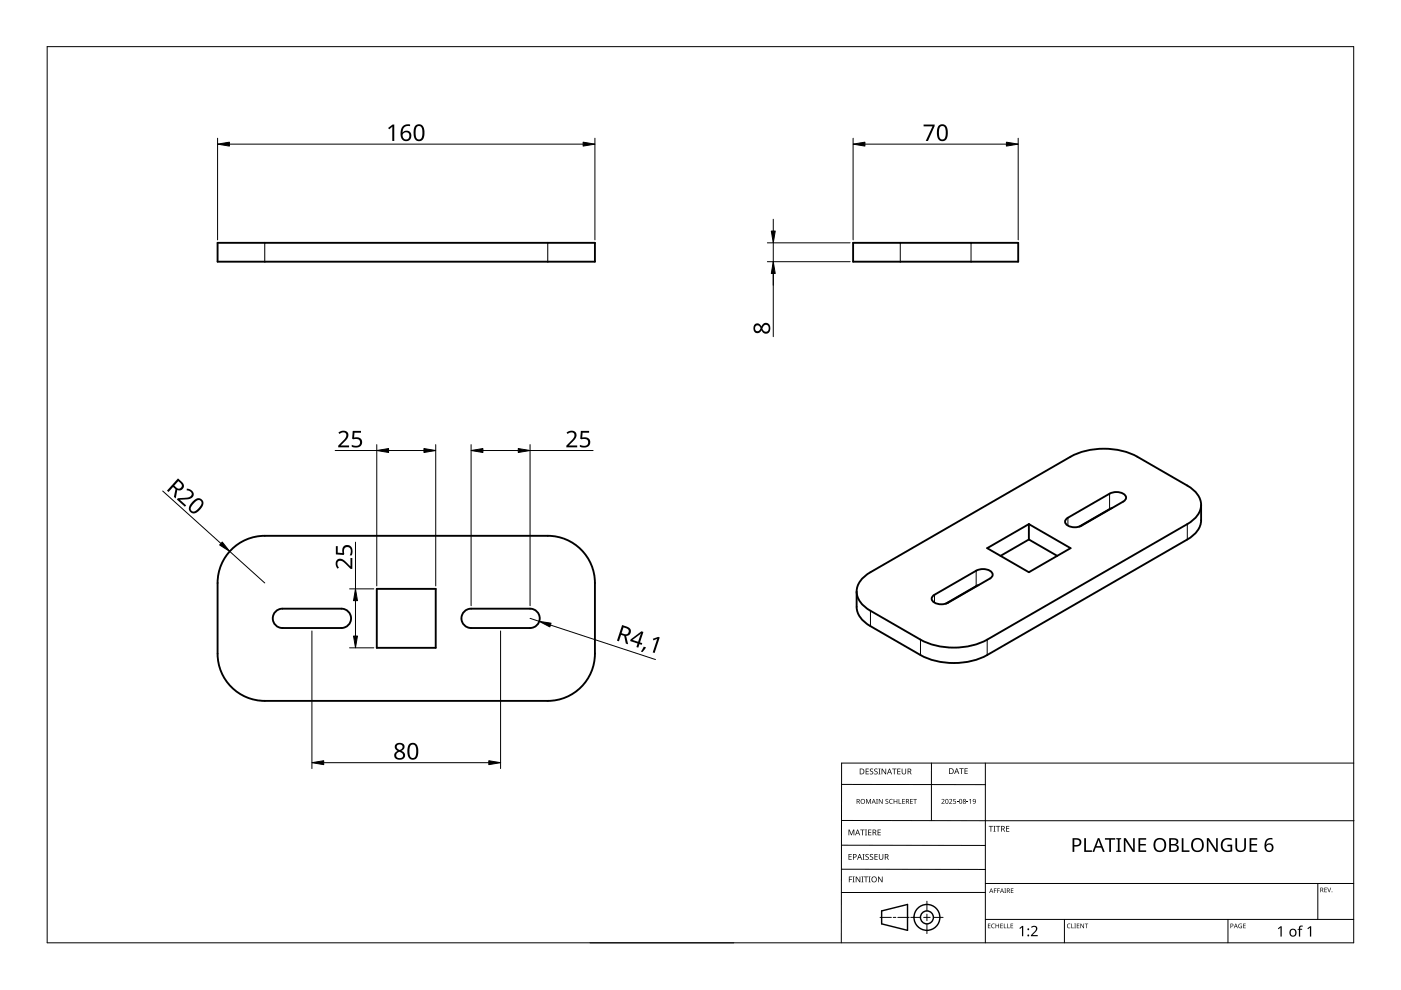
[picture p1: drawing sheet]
<svg xmlns="http://www.w3.org/2000/svg" width="297mm" height="210mm" viewBox="0 0 297 210" stroke-linecap="round" stroke-linejoin="round" font-family="sans-serif">
<g fill="none" stroke="#000" stroke-width=".4">
<path d="M46.1 51.5h80v4h-80zM180.9 51.5h35v4h-35zM49.5 116.1a10 10 0 0 1 6.6-2.5h60a10 10 0 0 1 10 10v15a10 10 0 0 1-10 10h-60a10 10 0 0 1-10-10v-15a10 10 0 0 1 3.4-7.5zM209.3 116.2l8.8-5.1 8.9 5.1-8.9 5.1zM218.1 114.4l-6 3.5M218.1 114.4l6.1 3.5M218.1 111.1v3.3M226.2 110l9.1-5.3a2.87 2.87 0 0 1 3.4 .5 .88 .88 0 0 1-.5 1.1l-8.9 5.1a2.87 2.87 0 0 1-3.4-.5 .8 .8 0 0 1 .3-.9zM235.8 107.7l-7 4M254.7 107v3.3a5 5 0 0 1-3 4.1l-42.4 24.5a15.6 15.6 0 0 1-14.1 0l-10.6-6.1a5 5 0 0 1-3-4.1v-3.3M58.4 129.7l.9-.6h.6h12.5a2.05 2.05 0 0 1 2 2 2.05 2.05 0 0 1-2 2.1h-12.5a2.05 2.05 0 0 1-1.9-1.3 2.05 2.05 0 0 1 .4-2.2zM79.9 124.9h12.5v12.5h-12.5z"/>
<path d="M98.4 129.7l.9-.6h.6h12.5a2.05 2.05 0 0 1 2 2 2.05 2.05 0 0 1-2 2.1h-12.5a2.05 2.05 0 0 1-1.9-1.3 2.05 2.05 0 0 1 .4-2.2zM182.8 122.7l1.8-1.4 42.4-24.5a15.6 15.6 0 0 1 14.1 0l10.6 6.2a4.8 4.8 0 0 1 2.9 4.6 5.2 5.2 0 0 1-2.9 3.5l-42.4 24.5a15.6 15.6 0 0 1-14.1 0l-10.6-6.1a4.8 4.8 0 0 1-2.9-4.7 4.3 4.3 0 0 1 1.1-2.1zM197.9 126.3l9.1-5.3a2.87 2.87 0 0 1 3.4 .5 .88 .88 0 0 1-.5 1.2l-8.9 5.1a2.87 2.87 0 0 1-3.4-.5 .8 .8 0 0 1 .3-1zM207.5 124.1l-7 3.9"/>
</g>
<path d="M56.1 51.5v4M116.1 51.5v4M190.9 51.5v4M205.9 51.5v4M226.4 109.8v1.6M235.3 104.7v3.2M251.7 111.1v3.3M184.6 129.5v3.3M195.2 135.6v3.3M198.1 126.1v1.7M207 121v3.3M209.3 135.6v3.3" fill="none" stroke="#000" stroke-width=".21"/>
<path d="M10 9.9h277v190h-277z" fill="none" stroke="#000" stroke-width=".21"/>
<g fill="none" stroke="#000" stroke-width=".21">
<path d="M178.4 179.2l30.5 .1M178.4 166.3l30.5 .1M178.5 174h108.6M197.5 161.8v12.2M208.9 161.8v38.1M287 161.8h-108.6v38.1M125.1 199.9h30.5M178.4 184.3h30.5M186.6 194.5h2.4M189.4 194.5h.5M190.4 194.5h2.4M193.1 194.5h2.1"/>
<path d="M195.8 194.5h1.4M196.5 191.1v2M196.5 193.8v1.4M196.5 195.9v2M197.9 194.5h2.1M208.9 189.2h-30.5M208.9 187.3h78.1M208.9 194.9h78.1M225.7 194.9v5M260.4 194.9v5M279.4 187.3v7.6"/>
</g>
<g fill="none" stroke="#000" stroke-width=".3">
<path d="M186.9 193.1l5.5-1.3v5.5l-5.5-1.4z"/>
<circle cx="196.5" cy="194.5" r="1.37"/>
<circle cx="196.5" cy="194.5" r="2.74"/>
</g>
<g fill="#000">
<path d="M179.9 175.9h.2l.4 1 .4-1h.2v1.2h-.1v-1.1l-.4 1.1h-.2l-.4-1.1 .1 1.1h-.2zM182.4 175.9h.9v.1h-.4v1.1h-.1v-1.1h-.4zM183.4 175.9h.4l-.1 .1v1l.1 .1h-.4l.1-.1v-1zM183.6 169.4h.2l.3 .8 .4-.8h.2v1h-.2v-.9l-.4 .9-.4-.9 .1 .9h-.2zM183.5 163h.7v.1h-.5v.4h.5v.1h-.5v.4h.5v.2h-.7zM184.1 175.9h.6v.1h-.5v.4h.5v.1h-.5v.5h.5v.1h-.6zM184.5 163.1l.4-.2 .2 .1v.1a.25 .25 0 0 0-.4-.1 .25 .25 0 0 0 0 .4 .4 .4 0 0 1 .5 .3 .4 .4 0 0 1-.3 .5 .4 .4 0 0 1-.5-.2h.1a.27 .27 0 0 0 .4 .1 .27 .27 0 0 0-.1-.4l-.3-.3zM185.4 163.1l.4-.2 .3 .1-.1 .1a.25 .25 0 0 0-.4-.1 .25 .25 0 0 0 0 .4 .4 .4 0 0 1 .5 .3 .4 .4 0 0 1-.3 .5 .4 .4 0 0 1-.5-.2h.1a.27 .27 0 0 0 .4 .1 .27 .27 0 0 0 0-.4l-.4-.3zM185.8 169.4h.3l-.1 .1v.8l.1 .1h-.3l.1-.1zM186.2 163h.5l-.2 .1v1l.2 .1h-.5l.2-.1v-1zM186.1 175.9h.6v.1h-.5v.4h.5v.1h-.5v.5h.5v.1h-.6zM186.3 169.4h.2l.5 .8v-.8h.1v1h-.1l-.6-.8v.8h-.1z"/>
<path d="M186.9 163h.2l.6 1v-1h.2v1.2h-.2l-.6-1v1h-.2zM187.8 169.5l.3-.1h.2v.2a.25 .25 0 0 0-.3-.1 .25 .25 0 0 0-.1 .3 .25 .25 0 0 0 .3 .1 .32 .32 0 0 1 0 .5 .32 .32 0 0 1-.5-.1 .25 .25 0 0 0 .4 .1 .25 .25 0 0 0 0-.4l-.3-.2zM188.6 169.5l.4-.1h.3l-.1 .2a.41 .41 0 0 0-.6 .3 .41 .41 0 0 0 .6 .4 .48 .48 0 0 1-.6-.1 .48 .48 0 0 1 0-.7zM189.1 163h1v.1h-.4v1.1h-.2v-1.1h-.4zM189.5 169.4h.1v.4h.5v-.4h.1v1h-.1v-.5h-.5v.5h-.1zM190.5 169.4h.2v.9h.4v.1h-.6zM190.2 163h.7v.1h-.5v.4h.5v.1h-.5v.4h.5v.2h-.7zM191.3 169.4h.5v.1h-.4v.3h.4v.1h-.4v.4h.4v.1h-.5zM191.2 163h.1v.8a.32 .32 0 0 0 .3 .3 .32 .32 0 0 0 .4-.4v-.7h.1v.7a.47 .47 0 0 1-.5 .5 .47 .47 0 0 1-.4-.5zM193 169.4h.5v.1h-.4v.3h.4v.1h-.4v.4h.4v.1h-.5zM193.6 169.4h.8v.1h-.3v.9h-.2v-.9h-.3zM199.6 169.5a.37 .37 0 0 1 .6 0 .37 .37 0 0 1-.2 .6l-.2 .2h.5v.1h-.7l.3-.4a.27 .27 0 0 0 .2-.3 .27 .27 0 0 0-.4-.1z"/>
<path d="M201.2 169.5a.37 .37 0 0 1 .6 0 .37 .37 0 0 1-.2 .6l-.2 .2h.5v.1h-.7l.3-.4a.27 .27 0 0 0 .3-.3 .27 .27 0 0 0-.5-.1zM202.1 169.4h.5v.1h-.4v.3a.34 .34 0 0 1 .5 .2 .34 .34 0 0 1-.2 .4 .34 .34 0 0 1-.4-.1 .29 .29 0 0 0 .4 0 .29 .29 0 0 0 0-.4 .29 .29 0 0 0-.4 0zM202.9 170l.3 .1zM203.4 162.9h.9v.1h-.4v1.1h-.1v-1.1h-.4zM204.9 170l.4 .1zM204.5 162.9h.7v.1h-.5v.4h.4v.1h-.4v.5h.5v.1h-.7zM205.5 169.6l.4-.2v1h-.2v-.9zM209.6 175.1h.9v.2h-.3v1h-.2v-1h-.4zM210.6 175.1h.5l-.2 .1v1l.2 .1h-.5l.2-.1v-1zM211.2 175.1h.9v.2h-.4v1h-.2v-1h-.3zM213.3 175.1h.7v.2h-.5v.3h.5v.2h-.5v.4h.5v.1h-.7zM259.2 178.1a1.87 1.87 0 0 1 2-.3l-.1 .4a1.2 1.2 0 0 0-1.9 .9 1.2 1.2 0 0 0 1.7 1.2v-.9h-.7v-.3h1v1.4a1.59 1.59 0 0 1-2.3-.8v-.2a1.66 1.66 0 0 1 .3-1.4z"/>
<path d="M261.9 177.7h.4v1.9a.76 .76 0 0 0 .7 .7 .76 .76 0 0 0 .8-.7v-1.9h.4v1.9a1.12 1.12 0 0 1-1.2 1.1 1.12 1.12 0 0 1-1.1-1.1zM180 185.8h.7v.2h-.6v.4h.5v.1h-.5v.6h-.1zM179.9 181.1h.7v.1h-.5v.4h.4v.1h-.4v.5h.5v.1h-.7zM180.8 185.8h.4l-.1 .2v.9l.1 .2h-.4l.1-.2v-.9zM181.4 185.8h.2l.7 1.1v-1.1h.1v1.3h-.2l-.6-1v1h-.2zM182.6 185.8h.5l-.2 .2v.9l.2 .2h-.5l.2-.2v-.9zM182.9 181.1h.4l-.1 .1v1l.1 .1h-.4l.1-.1v-1zM183.2 185.8h.9v.2h-.4v1.1h-.2v-1.1h-.3zM183.5 181.2l.5-.1h.2v.2a.25 .25 0 0 0-.4-.1 .25 .25 0 0 0 0 .4 .4 .4 0 0 1 .4 .3 .4 .4 0 0 1-.2 .4 .4 .4 0 0 1-.5-.2 .27 .27 0 0 0 .5 .1 .27 .27 0 0 0-.1-.4l-.4-.3zM184.2 185.8h.4l-.1 .2v.9l.1 .2h-.4l.1-.2v-.9zM184.5 181.2l.4-.1h.2v.2a.25 .25 0 0 0-.4-.1 .25 .25 0 0 0 0 .4 .4 .4 0 0 1 .5 .3 .4 .4 0 0 1-.3 .4 .4 .4 0 0 1-.5-.2h.1a.27 .27 0 0 0 .4 .1 .27 .27 0 0 0-.1-.4l-.3-.3zM185.4 181.1h.7v.1h-.5v.4h.5v.1h-.5v.5h.5v.1h-.7z"/>
<path d="M186.2 185.8h.1l.7 1.1v-1.1h.1v1.3h-.2l-.6-1v1h-.1zM186.3 181.1h.2v.8a.32 .32 0 0 0 .3 .3 .32 .32 0 0 0 .3-.3v-.8h.2v.8a.47 .47 0 0 1-.5 .4 .47 .47 0 0 1-.5-.4zM209.5 195.8h.5l-.4 .1v.3h.4l-.4 .1v.4l.4 .1h-.5zM210.3 196l.3-.2 .3 .1v.1a.39 .39 0 0 0-.6 .3 .39 .39 0 0 0 .6 .4 .46 .46 0 0 1-.7-.1 .46 .46 0 0 1 .1-.6zM210.7 188.4h.6l-.4 .1v.3h.4l-.4 .1v.4h-.2zM211.4 188.4h.6l-.4 .1v.3h.4l-.4 .1v.4h-.2zM211.1 195.8h.1v.4h.5v-.4h.1v1h-.1v-.5h-.5v.5h-.1zM212.1 195.8h.5l-.4 .1v.3h.4l-.4 .1v.4l.4 .1h-.5zM212.8 195.8h.2v.9l.4 .1h-.6zM212.9 188.4h.4l-.1 .1 .1 .8h-.4l.2-.1zM213.6 195.8h.1v.9l.4 .1h-.5zM214.3 195.8h.5l-.4 .1v.3h.4l-.4 .1v.4l.4 .1h-.5z"/>
<path d="M214.3 188.4h.6l-.5 .1v.3h.4l-.4 .1v.3l.5 .1h-.6zM216.1 196.8l.6-.5h.2v2.2h-.2v-1.9l-.4 .4zM218.6 196.5a.76 .76 0 0 1 1.2 0 .76 .76 0 0 1-.3 1.2l-.6 .6h1.1v.2h-1.4v-.2l.8-.8a.52 .52 0 0 0 .2-.8 .52 .52 0 0 0-.9 0zM226.3 196l.4-.2 .3 .1-.1 .1a.39 .39 0 0 0-.6 .3 .39 .39 0 0 0 .6 .4 .46 .46 0 0 1-.6-.1 .46 .46 0 0 1 0-.6zM227.1 195.8h.2v.9l.4 .1h-.6zM227.8 195.8h.3l-.1 .1 .1 .9h-.3l.1-.1zM228.3 195.8h.5l-.4 .1v.3h.4l-.4 .1v.4l.4 .1h-.5zM229.1 195.8h.1l.5 .8v-.8h.1v1h-.1l-.5-.8v.8h-.1zM229.9 177.7h.3v2.6h1.3v.3h-1.6zM230 195.8h.7l-.3 .1v.9h-.1v-.9zM234.3 177.7h2.2v.3h-1v2.6h-.3v-2.6h-.9zM236.7 177.7h1v.2l-.3 .1v2.3l.3 .1v.2h-1v-.2l.3-.1v-2.3l-.3-.1z"/>
<path d="M238.3 177.7h.4l1.6 2.4-.1-2.4h.4v2.9h-.4l-1.6-2.4v2.4h-.3zM241.4 177.7h1.6v.3h-1.3v.9h1.2v.4h-1.2v1h1.3v.3h-1.6zM250.5 177.7h.4v2.6h1.3v.3h-1.7zM255.9 177.7h.4l1.6 2.4-.1-2.4h.4v2.9h-.4l-1.6-2.4v2.4h-.3zM262.7 196l.6-.1-.1 .1a.4 .4 0 0 0-.5 .3 .4 .4 0 0 0 .5 .4v-.3l-.2-.1h.3v.5a.53 .53 0 0 1-.7-.1 .53 .53 0 0 1 .1-.7zM263.6 195.8h.5l-.4 .1v.3h.4l-.4 .1v.4l.4 .1h-.5zM264.9 177.7h1.7v.3h-1.3v.9h1.2v.4h-1.2v1h1.3v.3h-1.7zM270.9 196.8l.6-.4h.2v2.2h-.2v-1.9l-.4 .3zM275.5 196.4l.7-.1v.2h-.4l-.1 .2v.2h.4v.2h-.4v1.5h-.3v-1.5h-.3l.3-.2zM277.2 196.8l.6-.4h.2v2.2h-.3v-1.9l-.4 .3zM280.8 188.2h.5l-.4 .1v.3h.4l-.4 .1v.4l.4 .1h-.5zM281.4 188.2h.1l.3 .8 .3-.8h.1l-.3 1h-.1z"/>
<path d="M181.6 169.4h.3a.29 .29 0 0 1 .4 .2 .29 .29 0 0 1-.2 .4l.3 .4h-.2l-.2-.4h-.2v.4h-.2zM181.8 169.5v.4h.1a.2 .2 0 0 0 .2-.2 .2 .2 0 0 0-.2-.2z"/>
<path d="M181.8 175.9h.1l.5 1.2h-.2l-.1-.4h-.5l-.2 .4h-.1zM181.8 176l-.2 .6h.4z"/>
<path d="M182.3 163h.4a.61 .61 0 0 1 .6 .6 .61 .61 0 0 1-.7 .6h-.3zM182.4 163.1v.9h.2a.48 .48 0 0 0 .5-.4 .48 .48 0 0 0-.5-.5z"/>
<path d="M182.4 169.9a.51 .51 0 0 1 1 0 .51 .51 0 0 1-1 0zM182.6 169.9a.4 .4 0 0 0 .8 0 .4 .4 0 0 0-.8 0z"/>
<path d="M185 175.9h.3a.35 .35 0 0 1 .5 .2 .35 .35 0 0 1-.3 .5l.4 .5h-.2l-.3-.5h-.2v.5h-.2zM185.2 176v.5h.1a.23 .23 0 0 0 .3-.3 .23 .23 0 0 0-.3-.2z"/>
<path d="M185.2 169.4l.5 1-.3-.3h-.4l-.2 .3zM185.2 169.5l-.1 .5h.3z"/>
<path d="M188.5 163h.2l.4 1.2h-.1l-.2-.4h-.5l-.1 .4h-.2zM188.6 163.1l-.2 .6h.4z"/>
<path d="M192.1 169.4h.3a.29 .29 0 0 1 .3 .2 .29 .29 0 0 1-.2 .4l.3 .4h-.1l-.3-.4h-.2v.4h-.1zM192.2 169.5v.4h.2a.2 .2 0 0 0 .2-.2 .2 .2 0 0 0-.3-.2z"/>
<path d="M192.4 163h.4a.35 .35 0 0 1 .4 .2 .35 .35 0 0 1-.2 .4l.3 .6h-.2l-.3-.5h-.2v.5h-.2zM192.6 163.1v.4h.2a.23 .23 0 0 0 .3-.2 .23 .23 0 0 0-.3-.2z"/>
<path d="M200.5 169.5l.4-.1 .2 .2v.5l-.2 .3h-.3l-.2-.2zM200.6 169.6v.1a.37 .37 0 0 0-.1 .4 .37 .37 0 0 0 .4 .2 .4 .4 0 0 0 .1-.5 .4 .4 0 0 0-.4-.2z"/>
<path d="M201.2 162.9h.4a.61 .61 0 0 1 .6 .6 .61 .61 0 0 1-.6 .6h-.4zM201.4 163v1h.1a.48 .48 0 0 0 .5-.5 .48 .48 0 0 0-.4-.5z"/>
<path d="M202.8 162.9h.1l.5 1.2h-.2l-.1-.4h-.5l-.1 .4h-.2zM202.8 163l-.1 .6h.3z"/>
<path d="M203.5 169.5l.3-.1 .2 .2v.5l-.2 .3h-.3l-.1-.2zM203.5 169.6v.1a.37 .37 0 0 0-.1 .4 .37 .37 0 0 0 .4 .2 .4 .4 0 0 0 .1-.5 .4 .4 0 0 0-.4-.2z"/>
<path d="M204.2 169.5a.29 .29 0 0 1 .5-.1 .29 .29 0 0 1-.1 .5 .29 .29 0 0 1 .1 .4 .29 .29 0 0 1-.4 0 .29 .29 0 0 1 .1-.4zM204.3 170.2a.2 .2 0 0 0 .4 0 .2 .2 0 0 0-.4 0zM204.3 169.7a.17 .17 0 0 0 .3 0 .17 .17 0 0 0-.3 0z"/>
<path d="M206.3 169.5a.49 .49 0 0 1 .6 .4 .49 .49 0 0 1-.4 .5l-.2-.1h.4l.1-.4a.32 .32 0 0 1-.5 .1 .32 .32 0 0 1 0-.5zM206.3 169.7a.25 .25 0 0 0 .5 0 .25 .25 0 0 0-.5 0z"/>
<path d="M212.3 175.1h.3a.35 .35 0 0 1 .4 .3 .35 .35 0 0 1-.2 .4l.3 .5h-.2l-.3-.5h-.2v.5h-.1zM212.4 175.2v.5h.2a.23 .23 0 0 0 .3-.2 .23 .23 0 0 0-.3-.3z"/>
<path d="M227.4 177.7h.8a.92 .92 0 0 1 1.1 .9 .92 .92 0 0 1-1.2 .9h-.3v1.1h-.4zM227.8 178v1.2a.73 .73 0 0 0 .8-.1 .73 .73 0 0 0 .2-.8l-.3-.2z"/>
<path d="M244.9 178.1a1.44 1.44 0 0 1 1.9-.2 1.44 1.44 0 0 1 .4 1.9 1.39 1.39 0 0 1-1.9 .8 1.39 1.39 0 0 1-.7-1.9zM245.3 178.2a1.23 1.23 0 0 0 .5 2.1 1.23 1.23 0 0 0 1.1-.9 1.23 1.23 0 0 0-.6-1.3l-.6-.1z"/>
<path d="M247.9 177.7h.8a.76 .76 0 0 1 1 .3 .76 .76 0 0 1-.2 1l-.2 .1a.8 .8 0 0 1 .6 .9 .8 .8 0 0 1-1 .6h-1zM248.3 179.3v1h.6a.55 .55 0 0 0 .6-.5 .55 .55 0 0 0-.7-.5zM248.3 178v.9h.5a.5 .5 0 0 0 .7-.5 .5 .5 0 0 0-.8-.4z"/>
<path d="M252.9 178.1a1.44 1.44 0 0 1 1.9-.2 1.44 1.44 0 0 1 .3 1.9 1.39 1.39 0 0 1-1.8 .8 1.39 1.39 0 0 1-.7-1.9zM253.2 178.2a1.23 1.23 0 0 0 .6 2.1 1.23 1.23 0 0 0 1.1-.9 1.23 1.23 0 0 0-.6-1.3l-.6-.1z"/>
<path d="M268.5 178l.9-.3h.4v.3a.99 .99 0 0 0-1.3 1.1 .93 .93 0 0 1 1.4 .1 .93 .93 0 0 1-.3 1.4 .93 .93 0 0 1-1.3-.4l-.2-1.2zM268.4 179.7a.65 .65 0 0 0 1.3 0 .65 .65 0 0 0-1.3 0z"/>
<path d="M180.8 181.1h.4a.41 .41 0 0 1 .4 .5 .41 .41 0 0 1-.6 .2v.5h-.2zM181 181.2v.5a.29 .29 0 0 0 .5-.3 .29 .29 0 0 0-.5-.2z"/>
<path d="M182.2 181.1h.1l.5 1.2h-.2l-.1-.4h-.5l-.1 .4h-.2zM182.3 181.2l-.2 .6h.3z"/>
<path d="M184.7 186.5a.61 .61 0 0 1 1.2 0 .61 .61 0 0 1-1.2 0zM184.9 186.5a.45 .45 0 0 0 .9 0 .45 .45 0 0 0-.9 0z"/>
<path d="M187.6 181.1h.3a.35 .35 0 0 1 .5 .2 .35 .35 0 0 1-.3 .4l.4 .6h-.2l-.3-.5h-.3v.5h-.1zM187.7 181.2v.5h.2a.23 .23 0 0 0 .3-.3 .23 .23 0 0 0-.3-.2z"/>
<path d="M210.1 188.4l.5 .9-.2-.3h-.4l-.3 .3zM210.2 188.5l-.2 .4h.3z"/>
<path d="M212.4 188.4l.5 .9-.3-.3h-.3l-.3 .3zM212.4 188.5l-.1 .4h.3z"/>
<path d="M213.5 188.4h.2a.28 .28 0 0 1 .4 .2 .28 .28 0 0 1-.2 .3l.3 .4-.4-.4h-.2v.4h-.1zM213.6 188.5v.3h.1a.19 .19 0 0 0 .3-.2 .19 .19 0 0 0-.3-.1z"/>
<path d="M232.8 177.7h.3l1.1 2.9h-.4l-.3-.9h-1.2l-.3 .9h-.4zM232.9 178.1l-.4 1.3h.9z"/>
<path d="M260.9 195.8h.2a.32 .32 0 0 1 .4 .4 .32 .32 0 0 1-.5 .2v.4h-.1zM261 195.9v.4a.24 .24 0 0 0 .4-.2 .24 .24 0 0 0-.4-.2z"/>
<path d="M262 195.8l.4 1-.2-.3h-.4l-.2 .3zM262 196l-.1 .4h.3z"/>
<path d="M273.6 197.1a.82 .82 0 0 1 1.2 .1 .82 .82 0 0 1-.2 1.2 .82 .82 0 0 1-1.2-.4zM273.8 197.2a.6 .6 0 0 0-.1 .8 .6 .6 0 0 0 .8 .2l.1-.3a.53 .53 0 0 0-.1-.6 .53 .53 0 0 0-.7-.1z"/>
<path d="M279.9 188.2h.3a.28 .28 0 0 1 .3 .2 .28 .28 0 0 1-.1 .3l.2 .5-.3-.4h-.2v.4h-.2zM280.1 188.3v.4h.1a.19 .19 0 0 0 .2-.2 .19 .19 0 0 0-.2-.2z"/>
<circle cx="218" cy="198.3" r=".2"/>
<circle cx="218" cy="197" r=".2"/>
<circle cx="282.4" cy="189.1" r=".09"/>
</g>
<g fill="none" stroke="#000" stroke-width=".21">
<path d="M46.1 29.3v21.6M48.6 30.6h75M126.1 29.3v21.6M180.9 29.3v21.6M183.4 30.6h30M215.9 29.3v21.6M162.7 51.5h17.6M162.7 55.5h17.6M163.9 46.5v2.5M163.9 51.5v19.9M71.1 95.5h8.8M79.9 94.3v29.9"/>
<path d="M82.4 95.5h7.5M92.4 94.3v29.9M99.9 94.3v34.1M102.4 95.5h7.5M112.4 94.3v34.1M112.4 95.5h13.3M34.5 104.1l12.3 11.1M48.7 116.9l7.4 6.7M75.4 114.9v10M66.1 133.8v29.2M74.1 137.4h5.2M74.1 124.9h5.2"/>
<path d="M75.4 127.4v7.5M106.1 133.8v29.2M112.4 131.1l1.9 .6M116.7 132.5l22.3 7.3M68.6 161.7h35"/>
</g>
<g fill="#000" stroke="#000" stroke-width=".21">
<path d="M46.1 30.6l2.5-.5v.9zM123.6 30.1l2.5 .5-2.5 .4zM180.9 30.6l2.5-.5v.9zM213.4 30.1l2.5 .5-2.5 .4zM163.9 55.5l.5 2.5h-.9zM163.5 49h.9l-.5 2.5zM79.9 95.5l2.5-.4v.8zM89.9 95.1l2.5 .4-2.5 .4zM99.9 95.5l2.5-.4v.8zM109.9 95.1l2.5 .4-2.5 .4zM47.1 114.9l1.6 2-2.1-1.4zM75.4 124.9l.4 2.5h-.8z"/>
<path d="M75 134.9h.8l-.4 2.5zM114.3 131.7l2.5 .4-.2 .8zM66.1 161.7l2.5-.4v.8zM103.6 161.3l2.5 .4-2.5 .4z"/>
</g>
<g fill="#000">
<path d="M82.3 27.1l.9-.7h.4v3.5h-.4v-3.1l-.7 .6zM195.8 26.4h2.4v.3l-1.5 3.2h-.4l1.4-3.1h-1.9zM71.7 91.7a1.16 1.16 0 0 1 1.4-.4 1.16 1.16 0 0 1 .8 1.2l-.4 .6-1.2 1.4h1.7v.3h-2.3v-.3l1.1-1.1a.98 .98 0 0 0 .3-1.7h-.5l-.6 .3zM74.8 91.4h1.7v.4h-1.3l-.1 1a1.17 1.17 0 0 1 1.7 .9 1.17 1.17 0 0 1-1.6 1.2l-.6-.2v-.4a1.03 1.03 0 0 0 1.7-.5 .93 .93 0 0 0-1.4-.7l-.2-.1zM120.1 91.7a1.16 1.16 0 0 1 1.3-.4 1.16 1.16 0 0 1 .8 1.2l-.3 .6-1.3 1.4h1.8v.3h-2.3v-.3l1.1-1.1a.98 .98 0 0 0 .2-1.7h-.4l-.7 .3zM123.2 91.4h1.7v.4h-1.4l-.1 1a1.17 1.17 0 0 1 1.8 .9 1.17 1.17 0 0 1-1.6 1.2l-.7-.2v-.4a1.03 1.03 0 0 0 1.1 .3 1.03 1.03 0 0 0 .7-.8 .93 .93 0 0 0-1.5-.7l-.2-.1zM39.6 103.6a1.16 1.16 0 0 1 1.3 .6 1.16 1.16 0 0 1-.2 1.4l-.7 .2-1.9 .2 1.4 1.1-.3 .3-1.7-1.5 .2-.3 1.6-.1a.98 .98 0 0 0 1.3-1l-.3-.3-.7-.2zM71.2 115.8h.4v1.4l1 .1a1.17 1.17 0 0 1 1-1.8 1.17 1.17 0 0 1 1.1 1.6l-.1 .7h-.4a1.03 1.03 0 0 0-.6-1.8 .93 .93 0 0 0-.6 1.5l-.1 .2-1.7-.2zM71.4 118.7a1.5 1.5 0 0 1 2.2 .7l.7 .7v-1.8h.4v2.3h-.4l-1.1-1.1a.98 .98 0 0 0-1.6-.2l-.1 .4 .4 .7-.3 .2a1.47 1.47 0 0 1-.2-1.9zM136.5 137.1l.4 .2-.7 1-.3-.1zM138.4 135.4l1.1-.4 .4 .1-1.1 3.4-.4-.2 1-2.9-.9 .4z"/>
<path d="M85.4 26.7l.6-.3h.5h.4v.4a1.18 1.18 0 0 0-1.5 1.3 1.08 1.08 0 0 1 1.6-.1 1.08 1.08 0 0 1-.1 1.6 1.22 1.22 0 0 1-1.4 .1 1.22 1.22 0 0 1-.6-1.3l.1-.9zM85.3 28.8a.76 .76 0 0 0 1.5 0 .76 .76 0 0 0-1.5 0z"/>
<path d="M88.1 26.6a1.16 1.16 0 0 1 1.3-.1 1.16 1.16 0 0 1 .6 1.2 1.69 1.69 0 0 1-1 2.2 1.27 1.27 0 0 1-1.3-1.5l.1-1.2zM88.4 26.9a2.16 2.16 0 0 0 .3 2.7 .82 .82 0 0 0 .9-1.1 1.35 1.35 0 0 0-.8-1.8z"/>
<path d="M199.1 26.6a1.16 1.16 0 0 1 1.3-.1 1.16 1.16 0 0 1 .5 1.2 1.69 1.69 0 0 1-1 2.2 1.27 1.27 0 0 1-1.3-1.5l.1-1.2zM199.3 26.9a2.16 2.16 0 0 0 .3 2.7 .82 .82 0 0 0 .9-1.1 1.35 1.35 0 0 0-.7-1.8z"/>
<path d="M160.1 68.7a.88 .88 0 0 1 1.3 .5 1 1 0 0 1 1.3-.7 1 1 0 0 1 .6 1.4 .94 .94 0 0 1-.8 .9 .94 .94 0 0 1-1-.8 .91 .91 0 0 1-1.2 .6 .91 .91 0 0 1-.5-1.2zM161.7 69.7a.69 .69 0 0 0 1.3 0 .69 .69 0 0 0-1.3 0zM160.1 69.6a.6 .6 0 0 0 1.2 0 .6 .6 0 0 0-1.2 0z"/>
<path d="M37.7 101.4l.8 .7a1 1 0 0 1 .4 1.3 1 1 0 0 1-1.3 .5l-.3 1.8-.4-.4 .3-1.6-.5-.5-1 1.1-.3-.3zM37.8 102l-.9 1 .4 .3a.67 .67 0 0 0 1.1 .1 .67 .67 0 0 0-.2-1.1z"/>
<path d="M40.9 106.3a1.19 1.19 0 0 1 1.2-.7 1.19 1.19 0 0 1 1 1 2.59 2.59 0 0 1-2.3 2.2 1.22 1.22 0 0 1-.8-1 1.22 1.22 0 0 1 .6-1.2zM41.3 106.5l-.7 .8a.69 .69 0 0 0 0 1 .69 .69 0 0 0 1.1-.1 1.91 1.91 0 0 0 1-1.9 .8 .8 0 0 0-1.4 .2z"/>
<path d="M131.9 132.5l.9 .3a1 1 0 0 1 1 1.1 1 1 0 0 1-1 .9l.4 1.8-.5-.1-.4-1.7-.6-.2-.5 1.4-.4-.2zM132.2 133l-.4 1.3 .5 .1a.67 .67 0 0 0 1-.4 .67 .67 0 0 0-.6-.8z"/>
<path d="M133.7 135.6l2.3-1.8 .4 .2-.7 2.2 .5 .2-.1 .3-.5-.1-.3 .7-.4-.1 .3-.8-1.6-.5zM134.1 135.7l1.2 .4 .6-1.8z"/>
<path d="M83.9 157.8a1.03 1.03 0 0 1 1.2-.3 1.03 1.03 0 0 1 .6 1.2l-.6 .5a1 1 0 0 1 .7 1.3 1 1 0 0 1-1.3 .6 .94 .94 0 0 1-.9-.9 .94 .94 0 0 1 .7-1l-.1-.1a.88 .88 0 0 1-.3-1.3zM84 160.1a.7 .7 0 0 0 1.4 0 .7 .7 0 0 0-1.4 0zM84.1 158.4a.6 .6 0 0 0 1.2 0 .6 .6 0 0 0-1.2 0z"/>
<path d="M86.8 157.7a1.16 1.16 0 0 1 1.3 0 1.16 1.16 0 0 1 .6 1.2 1.69 1.69 0 0 1-1 2.2 1.27 1.27 0 0 1-1.3-1.6l.1-1.2zM87.1 158.1a2.16 2.16 0 0 0 .2 2.6 .82 .82 0 0 0 .9-1.1 1.35 1.35 0 0 0-.7-1.7z"/>
</g>
</svg>
